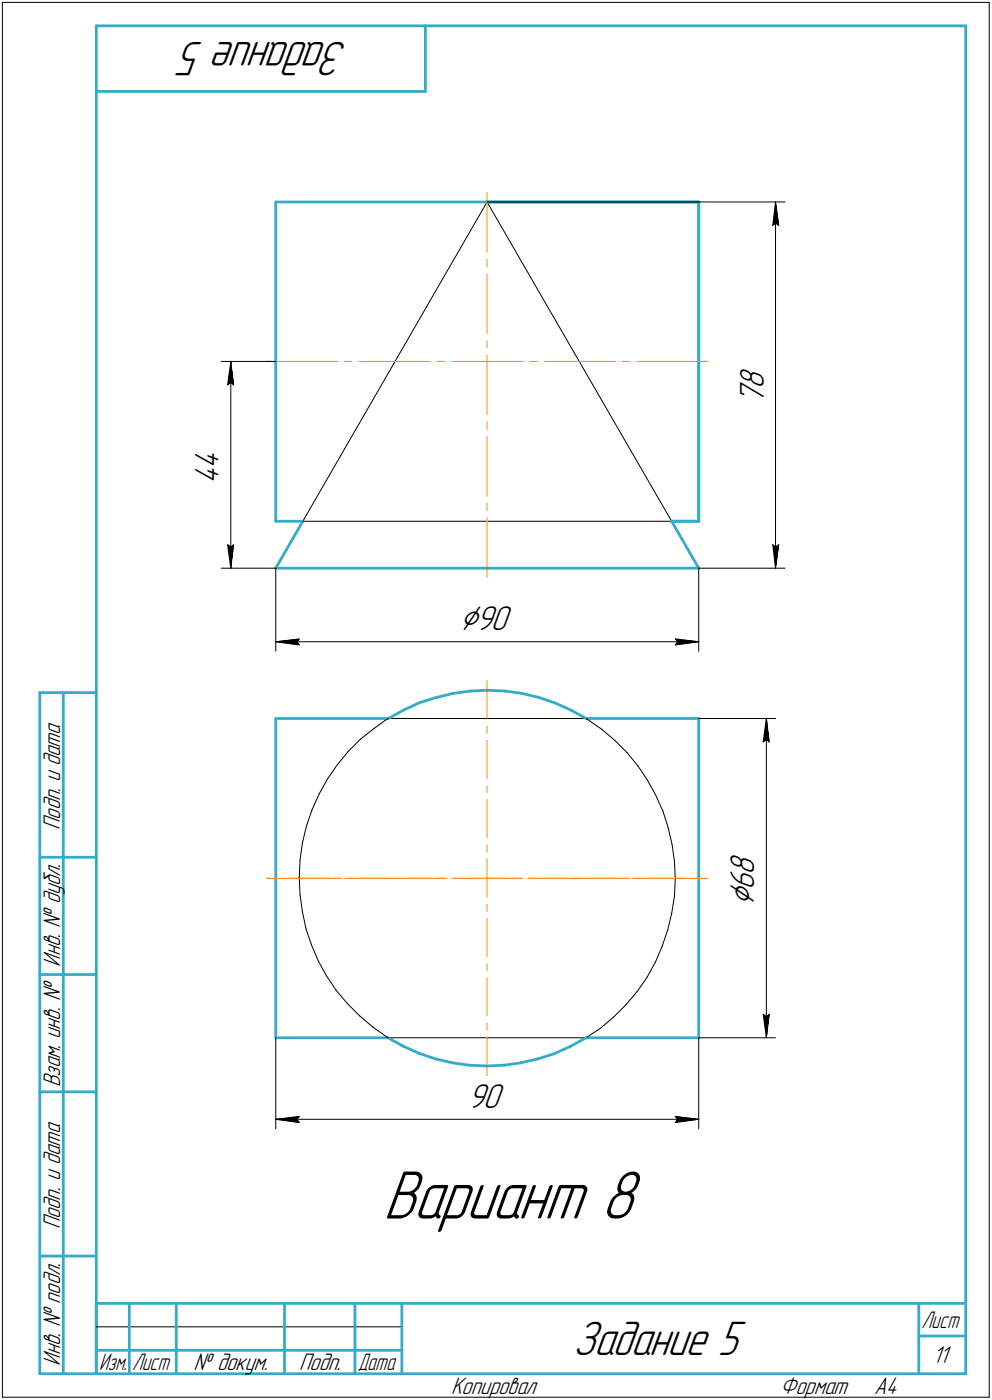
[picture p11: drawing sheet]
<svg xmlns="http://www.w3.org/2000/svg" width="211mm" height="298mm" viewBox="0 0 211 298" stroke-linecap="round" stroke-linejoin="round" font-family="sans-serif">
<defs><g id="words">
<text font-size="15.6" x="81.5" y="259.5">Вариант 8</text>
<g font-size="10.9">
<text x="74.1" y="9" transform="rotate(-180 74.1 9)">Задание 5</text>
<text x="121.9" y="288.5">Задание 5</text>
</g>
<g font-size="8.5">
<text x="97.8" y="134.1">Ç90</text>
<text x="160.5" y="192.9" transform="rotate(-90 160.5 192.9)">Ç</text>
</g>
<g font-size="7.8">
<text x="162.5" y="82.9" transform="rotate(-90 162.5 82.9)">8</text>
<text x="162.5" y="86.1" transform="rotate(-90 162.5 86.1)">7</text>
<text x="46.5" y="99.9" transform="rotate(-90 46.5 99.9)">4</text>
<text x="46.5" y="103.1" transform="rotate(-90 46.5 103.1)">4</text>
<text x="160.5" y="189.4" transform="rotate(-90 160.5 189.4)">6</text>
<text x="160.5" y="186.2" transform="rotate(-90 160.5 186.2)">8</text>
<text x="99.6" y="235.8">90</text>
</g>
<g font-size="5.4">
<text x="12.8" y="176.7" transform="rotate(-90 12.8 176.7)">Подп. и дата</text>
<text x="12.8" y="205.8" transform="rotate(-90 12.8 205.8)">Инв. № дубл.</text>
<text x="12.8" y="231.6" transform="rotate(-90 12.8 231.6)">Взам. инв. №</text>
<text x="12.8" y="261.7" transform="rotate(-90 12.8 261.7)">Подп. и дата</text>
<text x="12.8" y="290.8" transform="rotate(-90 12.8 290.8)">Инв. № подл.</text>
<text x="41.2" y="291.8">№ докум.</text>
<text x="63.6" y="291.8">Подп.</text>
<text x="198.4" y="290.3">11</text>
<text x="96" y="296.8">Копировал</text>
<text x="166" y="296.8">Формат</text>
<text x="186" y="296.8">A4</text>
</g>
<g font-size="5.3">
<text x="196.1" y="282.8">Лист</text>
<text x="21.1" y="291.8">Изм.</text>
<text x="28.1" y="291.8">Лист</text>
<text x="76.1" y="291.8">Дата</text>
</g>
</g></defs>
<g fill="#fff" stroke="#fff" stroke-width=".21">
<path d="M81.5 248.2h56.3zM81.5 248.3h56.3zM81.5 248.4h56.3zM81.5 248.5h56.3zM81.5 248.6h56.3zM81.5 248.7h56.3zM81.5 248.8h56.3zM81.5 248.8h56.3zM81.5 248.9h56.3zM81.5 249h56.3zM81.5 249.1h56.3zM81.5 249.2h56.3zM81.5 249.3h56.3zM81.5 249.3h56.3zM81.5 249.4h56.3zM81.5 249.5h56.3zM81.5 249.6h56.3zM81.5 249.7h56.3zM81.5 249.8h56.3zM81.5 249.9h56.3zM81.5 249.9h56.3zM81.5 250h56.3zM81.5 250.1h56.3zM81.5 250.2h56.3zM81.5 250.3h56.3zM81.5 250.4h56.3zM81.5 250.4h56.3zM81.5 250.5h56.3zM81.5 250.6h56.3zM81.5 250.7h56.3zM81.5 250.8h56.3zM81.5 250.9h56.3zM81.5 251h56.3zM81.5 251h56.3zM81.5 251.1h56.3zM81.5 251.2h56.3zM81.5 251.3h56.3zM81.5 251.4h56.3zM81.5 251.5h56.3zM81.5 251.5h56.3zM81.5 251.6h56.3zM81.5 251.7h56.3zM81.5 251.8h56.3zM81.5 251.9h56.3zM81.5 252h56.3zM81.5 252.1h56.3zM81.5 252.1h56.3zM81.5 252.2h56.3zM81.5 252.3h56.3zM81.5 252.4h56.3zM81.5 252.5h56.3zM81.5 252.6h56.3zM81.5 252.6h56.3zM81.5 252.7h56.3zM81.5 252.8h56.3zM81.5 252.9h56.3zM81.5 253h56.3zM81.5 253.1h56.3zM81.5 253.2h56.3zM81.5 253.2h56.3zM81.5 253.3h56.3zM81.5 253.4h56.3zM81.5 253.5h56.3zM81.5 253.6h56.3zM81.5 253.7h56.3zM81.5 253.7h56.3zM81.5 253.8h56.3zM81.5 253.9h56.3zM81.5 254h56.3zM81.5 254.1h56.3zM81.5 254.2h56.3zM81.5 254.3h56.3zM81.5 254.3h56.3zM81.5 254.4h56.3zM81.5 254.5h56.3zM81.5 254.6h56.3zM81.5 254.7h56.3zM81.5 254.8h56.3zM81.5 254.8h56.3zM81.5 254.9h56.3zM81.5 255h56.3zM81.5 255.1h56.3zM81.5 255.2h56.3zM81.5 255.3h56.3zM81.5 255.4h56.3zM81.5 255.4h56.3zM81.5 255.5h56.3zM81.5 255.6h56.3zM81.5 255.7h56.3zM81.5 255.8h56.3zM81.5 255.9h56.3zM81.5 255.9h56.3zM81.5 256h56.3zM81.5 256.1h56.3zM81.5 256.2h56.3zM81.5 256.3h56.3zM81.5 256.4h56.3zM81.5 256.5h56.3zM81.5 256.5h56.3zM81.5 256.6h56.3zM81.5 256.7h56.3zM81.5 256.8h56.3zM81.5 256.9h56.3zM81.5 257h56.3zM81.5 257h56.3zM81.5 257.1h56.3zM81.5 257.2h56.3zM81.5 257.3h56.3zM81.5 257.4h56.3zM81.5 257.5h56.3zM81.5 257.6h56.3zM81.5 257.6h56.3zM81.5 257.7h56.3zM81.5 257.8h56.3zM81.5 257.9h56.3zM81.5 258h56.3zM81.5 258.1h56.3zM81.5 258.1h56.3zM81.5 258.2h56.3zM81.5 258.3h56.3zM81.5 258.4h56.3zM81.5 258.5h56.3zM81.5 258.6h56.3zM81.5 258.7h56.3zM81.5 258.7h56.3zM81.5 258.8h56.3zM81.5 258.9h56.3zM81.5 259h56.3zM81.5 259.1h56.3zM81.5 259.2h56.3zM81.5 259.2h56.3zM81.5 259.3h56.3zM81.5 259.4h56.3zM81.5 259.5h56.3zM81.5 259.6h56.3zM81.5 259.7h56.3zM81.5 259.8h56.3zM81.5 259.8h56.3zM81.5 259.9h56.3zM81.5 260h56.3zM81.5 260.1h56.3zM81.5 260.2h56.3zM81.5 260.3h56.3zM81.5 260.3h56.3zM81.5 260.4h56.3zM81.5 260.5h56.3zM81.5 260.6h56.3zM81.5 260.7h56.3zM81.5 260.8h56.3zM81.5 260.9h56.3zM81.5 260.9h56.3zM81.5 261h56.3zM81.5 261.1h56.3zM81.5 261.2h56.3zM81.5 261.3h56.3zM81.5 261.4h56.3zM81.5 261.5h56.3zM81.5 261.5h56.3zM81.5 261.6h56.3zM81.5 261.7h56.3zM81.5 261.8h56.3zM81.5 261.9h56.3zM81.5 262h56.3zM81.5 262h56.3zM81.5 262.1h56.3zM81.5 262.2h56.3zM81.5 262.3h56.3zM81.5 262.4h56.3zM81.5 262.5h56.3z"/>
<path d="M99.6 230.2h8.2zM99.6 230.3h8.2zM99.6 230.4h8.2zM99.6 230.5h8.2zM99.6 230.5h8.2zM99.6 230.6h8.2zM99.6 230.7h8.2zM99.6 230.8h8.2zM99.6 230.9h8.2zM99.6 231h8.2zM99.6 231.1h8.2zM99.6 231.1h8.2zM99.6 231.2h8.2zM99.6 231.3h8.2zM99.6 231.4h8.2zM99.6 231.5h8.2zM99.6 231.6h8.2zM99.6 231.6h8.2zM99.6 231.7h8.2zM99.6 231.8h8.2zM99.6 231.9h8.2zM99.6 232h8.2zM99.6 232.1h8.2zM99.6 232.2h8.2zM99.6 232.2h8.2zM99.6 232.3h8.2zM99.6 232.4h8.2zM99.6 232.5h8.2zM99.6 232.6h8.2zM99.6 232.7h8.2zM99.6 232.7h8.2zM99.6 232.8h8.2zM99.6 232.9h8.2zM99.6 233h8.2zM99.6 233.1h8.2zM99.6 233.2h8.2zM99.6 233.3h8.2zM99.6 233.3h8.2zM99.6 233.4h8.2zM99.6 233.5h8.2zM99.6 233.6h8.2zM99.6 233.7h8.2zM99.6 233.8h8.2zM99.6 233.8h8.2zM99.6 233.9h8.2zM99.6 234h8.2zM99.6 234.1h8.2zM99.6 234.2h8.2zM99.6 234.3h8.2zM99.6 234.4h8.2zM99.6 234.4h8.2zM99.6 234.5h8.2zM99.6 234.6h8.2zM99.6 234.7h8.2zM99.6 234.8h8.2zM99.6 234.9h8.2zM99.6 234.9h8.2zM99.6 235h8.2zM99.6 235.1h8.2zM99.6 235.2h8.2zM99.6 235.3h8.2zM99.6 235.4h8.2zM99.6 235.5h8.2zM99.6 235.5h8.2zM99.6 235.6h8.2zM99.6 235.7h8.2zM99.6 235.8h8.2zM99.6 235.9h8.2zM99.6 236h8.2zM99.6 236.1h8.2zM99.6 236.1h8.2zM99.6 236.2h8.2zM99.6 236.3h8.2zM99.6 236.4h8.2zM99.6 236.5h8.2zM99.6 236.6h8.2zM99.6 236.6h8.2zM99.6 236.7h8.2zM99.6 236.8h8.2zM99.6 236.9h8.2zM99.6 237h8.2zM99.6 237.1h8.2zM99.6 237.2h8.2zM99.6 237.2h8.2z"/>
<path d="M63.6 237.2h.6zM63 237.3h1.2zM62.3 237.4h1.9zM61.7 237.5h2.5zM61.1 237.6h3.1zM60.5 237.7h3.7zM60.3 237.7h3.9zM60 237.8h4.2zM59.9 237.9h4.3zM59.6 238h4.6zM59.4 238.1h4.8zM59.2 238.2h5zM58.9 238.3h5.3zM58.7 238.3h5.5zM58.9 238.4h5.3zM59.1 238.5h5.1zM59.3 238.6h4.9zM59.5 238.7h4.7zM59.7 238.8h4.5zM59.9 238.8h4.3zM60.1 238.9h4.1zM60.3 239h3.9zM60.5 239.1h3.7zM61.1 239.2h3.1zM61.7 239.3h2.5zM62.3 239.4h1.9zM63 239.4h1.2zM63.6 239.5h.6z"/>
<path d="M143.2 237.2h.6zM143.2 237.3h1.2zM143.2 237.4h1.8zM143.2 237.5h2.5zM143.2 237.6h3.1zM143.2 237.7h3.7zM143.2 237.7h4zM143.2 237.8h4.2zM143.2 237.9h4.4zM143.2 238h4.6zM143.2 238.1h4.9zM143.2 238.2h5.1zM143.2 238.3h5.3zM143.2 238.3h5.5zM143.2 238.4h5.3zM143.2 238.5h5.1zM143.2 238.6h4.9zM143.2 238.7h4.7zM143.2 238.8h4.5zM143.2 238.8h4.3zM143.2 238.9h4.1zM143.2 239h4zM143.2 239.1h3.7zM143.2 239.2h3.1zM143.2 239.3h2.5zM143.2 239.4h1.8zM143.2 239.4h1.2zM143.2 239.5h.6z"/>
<path d="M154.8 181.3h7.3zM154.8 181.4h7.3zM154.8 181.4h7.3zM154.8 181.5h7.3zM154.8 181.6h7.3zM154.8 181.7h7.3zM154.8 181.8h7.3zM154.8 181.9h7.3zM154.8 181.9h7.3zM154.8 182h7.3zM154.8 182.1h7.3zM154.8 182.2h7.3zM154.8 182.3h7.3zM154.8 182.4h7.3zM154.8 182.5h7.3zM154.8 182.5h7.3zM154.8 182.6h7.3zM154.8 182.7h7.3zM154.8 182.8h7.3zM154.8 182.9h7.3zM154.8 183h7.3zM154.8 183h7.3zM154.8 183.1h7.3zM154.8 183.2h7.3zM154.8 183.3h7.3zM154.8 183.4h7.3zM154.8 183.5h7.3zM154.8 183.6h7.3zM154.8 183.6h7.3zM154.8 183.7h7.3zM154.8 183.8h7.3zM154.8 183.9h7.3zM154.8 184h7.3zM154.8 184.1h7.3zM154.8 184.1h7.3zM154.8 184.2h7.3zM154.8 184.3h7.3zM154.8 184.4h7.3zM154.8 184.5h7.3zM154.8 184.6h7.3zM154.8 184.7h7.3zM154.8 184.7h7.3zM154.8 184.8h7.3zM154.8 184.9h7.3zM154.8 185h7.3zM154.8 185.1h7.3zM154.8 185.2h7.3zM154.8 185.3h7.3zM154.8 185.3h7.3zM154.8 185.4h7.3zM154.8 185.5h7.3zM154.8 185.6h7.3zM154.8 185.7h7.3zM154.8 185.8h7.3zM154.8 185.8h7.3zM154.8 185.9h7.3zM154.8 186h7.3zM154.8 186.1h7.3zM154.8 186.2h7.3zM154.8 186.3h7.3zM154.8 186.4h7.3zM154.8 186.4h7.3zM154.8 186.5h7.3zM154.8 186.6h7.3zM154.8 186.7h7.3zM154.8 186.8h7.3zM154.8 186.9h7.3zM154.8 186.9h7.3zM154.8 187h7.3zM154.8 187.1h7.3zM154.8 187.2h7.3zM154.8 187.3h7.3zM154.8 187.4h7.3zM154.8 187.5h7.3zM154.8 187.5h7.3zM154.8 187.6h7.3zM154.8 187.7h7.3zM154.8 187.8h7.3zM154.8 187.9h7.3zM154.8 188h7.3zM154.8 188h7.3zM154.8 188.1h7.3zM154.8 188.2h7.3zM154.8 188.3h7.3zM154.8 188.4h7.3zM154.8 188.5h7.3zM154.8 188.6h7.3zM154.8 188.6h7.3zM154.8 188.7h7.3zM154.8 188.8h7.3zM154.8 188.9h7.3zM154.8 189h7.3zM154.8 189.1h7.3zM154.8 189.1h7.3zM154.8 189.2h7.3zM154.8 189.3h7.3zM154.8 189.4h7.3zM154.8 189.5h7.3zM154.8 189.6h7.3zM154.8 189.7h7.3zM154.8 189.7h7.3zM154.8 189.8h7.3zM154.8 189.9h7.3zM154.8 190h7.3zM154.8 190.1h7.3zM154.8 190.2h7.3zM154.8 190.2h7.3zM154.8 190.3h7.3zM154.8 190.4h7.3zM154.8 190.5h7.3zM154.8 190.6h7.3zM154.8 190.7h7.3zM154.8 190.8h7.3zM154.8 190.8h7.3zM154.8 190.9h7.3zM154.8 191h7.3zM154.8 191.1h7.3zM154.8 191.2h7.3zM154.8 191.3h7.3zM154.8 191.3h7.3zM154.8 191.4h7.3zM154.8 191.5h7.3zM154.8 191.6h7.3zM154.8 191.7h7.3zM154.8 191.8h7.3zM154.8 191.9h7.3zM154.8 191.9h7.3zM154.8 192h7.3zM154.8 192.1h7.3zM154.8 192.2h7.3zM154.8 192.3h7.3zM154.8 192.4h7.3zM154.8 192.4h7.3zM154.8 192.5h7.3zM154.8 192.6h7.3zM154.8 192.7h7.3zM154.8 192.8h7.3z"/>
<path d="M161.8 215.5h2.5zM161.9 215.6h2.4zM161.9 215.6h2.4zM161.9 215.7h2.4zM161.9 215.8h2.4zM161.9 215.9h2.4zM161.9 216h2.4zM161.9 216.1h2.4zM162 216.2h2.2zM162 216.2h2.2zM162 216.3h2.2zM162 216.4h2.2zM162 216.5h2.2zM162 216.6h2.2zM162 216.7h2.2zM162.1 216.7h2zM162.1 216.8h2zM162.1 216.9h2zM162.1 217h2zM162.1 217.1h2zM162.1 217.2h2zM162.1 217.3h2zM162.1 217.3h1.9zM162.1 217.4h1.9zM162.1 217.5h1.9zM162.1 217.6h1.9zM162.1 217.7h1.9zM162.1 217.8h1.9zM162.1 217.8h1.9zM162.1 217.9h1.9zM162.2 218h1.7zM162.2 218.1h1.7zM162.2 218.2h1.7zM162.2 218.3h1.7zM162.2 218.4h1.7zM162.2 218.4h1.7zM162.2 218.5h1.7zM162.3 218.6h1.5zM162.3 218.7h1.5zM162.3 218.8h1.5zM162.3 218.9h1.5zM162.3 218.9h1.5zM162.3 219h1.5zM162.3 219.1h1.5zM162.3 219.2h1.4zM162.4 219.3h1.3zM162.4 219.4h1.3zM162.5 219.5h1.2zM162.5 219.5h1.2zM162.6 219.6h1.1zM162.6 219.7h1zM162.6 219.8h1zM162.6 219.9h.9zM162.6 220h.9zM162.7 220h.8zM162.7 220.1h.7zM162.8 220.2h.6zM162.8 220.3h.6zM162.8 220.4h.5zM162.9 220.5h.4zM162.9 220.6h.3zM163 220.6h.2zM163 220.7h.2z"/>
<path d="M163 153.2h.2zM163 153.3h.2zM162.9 153.4h.3zM162.9 153.5h.4zM162.8 153.6h.5zM162.8 153.7h.6zM162.8 153.8h.6zM162.7 153.8h.7zM162.7 153.9h.8zM162.6 154h.9zM162.6 154.1h.9zM162.6 154.2h1zM162.6 154.3h1zM162.6 154.3h1.1zM162.5 154.4h1.2zM162.5 154.5h1.2zM162.4 154.6h1.3zM162.4 154.7h1.3zM162.3 154.8h1.4zM162.3 154.9h1.5zM162.3 154.9h1.5zM162.3 155h1.5zM162.3 155.1h1.5zM162.3 155.2h1.5zM162.3 155.3h1.5zM162.3 155.4h1.5zM162.2 155.4h1.7zM162.2 155.5h1.7zM162.2 155.6h1.7zM162.2 155.7h1.7zM162.2 155.8h1.7zM162.2 155.9h1.7zM162.2 156h1.7zM162.1 156h1.9zM162.1 156.1h1.9zM162.1 156.2h1.9zM162.1 156.3h1.9zM162.1 156.4h1.9zM162.1 156.5h1.9zM162.1 156.5h1.9zM162.1 156.6h1.9zM162.1 156.7h2zM162.1 156.8h2zM162.1 156.9h2zM162.1 157h2zM162.1 157.1h2zM162.1 157.1h2zM162.1 157.2h2zM162 157.3h2.2zM162 157.4h2.2zM162 157.5h2.2zM162 157.6h2.2zM162 157.6h2.2zM162 157.7h2.2zM162 157.8h2.2zM161.9 157.9h2.4zM161.9 158h2.4zM161.9 158.1h2.4zM161.9 158.2h2.4zM161.9 158.2h2.4zM161.9 158.3h2.4zM161.9 158.4h2.4z"/>
<path d="M97.8 128.4h11.6zM97.8 128.5h11.6zM97.8 128.6h11.6zM97.8 128.7h11.6zM97.8 128.8h11.6zM97.8 128.9h11.6zM97.8 128.9h11.6zM97.8 129h11.6zM97.8 129.1h11.6zM97.8 129.2h11.6zM97.8 129.3h11.6zM97.8 129.4h11.6zM97.8 129.5h11.6zM97.8 129.5h11.6zM97.8 129.6h11.6zM97.8 129.7h11.6zM97.8 129.8h11.6zM97.8 129.9h11.6zM97.8 130h11.6zM97.8 130h11.6zM97.8 130.1h11.6zM97.8 130.2h11.6zM97.8 130.3h11.6zM97.8 130.4h11.6zM97.8 130.5h11.6zM97.8 130.6h11.6zM97.8 130.6h11.6zM97.8 130.7h11.6zM97.8 130.8h11.6zM97.8 130.9h11.6zM97.8 131h11.6zM97.8 131.1h11.6zM97.8 131.1h11.6zM97.8 131.2h11.6zM97.8 131.3h11.6zM97.8 131.4h11.6zM97.8 131.5h11.6zM97.8 131.6h11.6zM97.8 131.7h11.6zM97.8 131.7h11.6zM97.8 131.8h11.6zM97.8 131.9h11.6zM97.8 132h11.6zM97.8 132.1h11.6zM97.8 132.2h11.6zM97.8 132.2h11.6zM97.8 132.3h11.6zM97.8 132.4h11.6zM97.8 132.5h11.6zM97.8 132.6h11.6zM97.8 132.7h11.6zM97.8 132.8h11.6zM97.8 132.8h11.6zM97.8 132.9h11.6zM97.8 133h11.6zM97.8 133.1h11.6zM97.8 133.2h11.6zM97.8 133.3h11.6zM97.8 133.3h11.6zM97.8 133.4h11.6zM97.8 133.5h11.6zM97.8 133.6h11.6zM97.8 133.7h11.6zM97.8 133.8h11.6zM97.8 133.9h11.6zM97.8 133.9h11.6zM97.8 134h11.6zM97.8 134.1h11.6zM97.8 134.2h11.6zM97.8 134.3h11.6zM97.8 134.4h11.6zM97.8 134.5h11.6zM97.8 134.5h11.6zM97.8 134.6h11.6zM97.8 134.7h11.6zM97.8 134.8h11.6zM97.8 134.9h11.6zM97.8 135h11.6zM97.8 135h11.6zM97.8 135.1h11.6zM97.8 135.2h11.6zM97.8 135.3h11.6zM97.8 135.4h11.6zM97.8 135.5h11.6zM97.8 135.6h11.6z"/>
<path d="M63.6 135.6h.6zM63 135.6h1.2zM62.3 135.7h1.9zM61.7 135.8h2.5zM61.1 135.9h3.1zM60.5 136h3.7zM60.3 136.1h3.9zM60 136.1h4.2zM59.9 136.2h4.3zM59.6 136.3h4.6zM59.4 136.4h4.8zM59.2 136.5h5zM58.9 136.6h5.3zM58.7 136.7h5.5zM58.9 136.7h5.3zM59.1 136.8h5.1zM59.3 136.9h4.9zM59.5 137h4.7zM59.7 137.1h4.5zM59.9 137.2h4.3zM60.1 137.2h4.1zM60.3 137.3h3.9zM60.5 137.4h3.7zM61.1 137.5h3.1zM61.7 137.6h2.5zM62.3 137.7h1.9zM63 137.8h1.2zM63.6 137.8h.6z"/>
<path d="M143.2 135.6h.6zM143.2 135.6h1.2zM143.2 135.7h1.8zM143.2 135.8h2.5zM143.2 135.9h3.1zM143.2 136h3.7zM143.2 136.1h4zM143.2 136.1h4.2zM143.2 136.2h4.4zM143.2 136.3h4.6zM143.2 136.4h4.9zM143.2 136.5h5.1zM143.2 136.6h5.3zM143.2 136.7h5.5zM143.2 136.7h5.3zM143.2 136.8h5.1zM143.2 136.9h4.9zM143.2 137h4.7zM143.2 137.1h4.5zM143.2 137.2h4.3zM143.2 137.2h4.1zM143.2 137.3h4zM143.2 137.4h3.7zM143.2 137.5h3.1zM143.2 137.6h2.5zM143.2 137.7h1.8zM143.2 137.8h1.2zM143.2 137.8h.6z"/>
<path d="M40.9 94.9h7.2zM40.9 95h7.2zM40.9 95.1h7.2zM40.9 95.2h7.2zM40.9 95.2h7.2zM40.9 95.3h7.2zM40.9 95.4h7.2zM40.9 95.5h7.2zM40.9 95.6h7.2zM40.9 95.7h7.2zM40.9 95.8h7.2zM40.9 95.8h7.2zM40.9 95.9h7.2zM40.9 96h7.2zM40.9 96.1h7.2zM40.9 96.2h7.2zM40.9 96.3h7.2zM40.9 96.4h7.2zM40.9 96.4h7.2zM40.9 96.5h7.2zM40.9 96.6h7.2zM40.9 96.7h7.2zM40.9 96.8h7.2zM40.9 96.9h7.2zM40.9 96.9h7.2zM40.9 97h7.2zM40.9 97.1h7.2zM40.9 97.2h7.2zM40.9 97.3h7.2zM40.9 97.4h7.2zM40.9 97.5h7.2zM40.9 97.5h7.2zM40.9 97.6h7.2zM40.9 97.7h7.2zM40.9 97.8h7.2zM40.9 97.9h7.2zM40.9 98h7.2zM40.9 98h7.2zM40.9 98.1h7.2zM40.9 98.2h7.2zM40.9 98.3h7.2zM40.9 98.4h7.2zM40.9 98.5h7.2zM40.9 98.6h7.2zM40.9 98.6h7.2zM40.9 98.7h7.2zM40.9 98.8h7.2zM40.9 98.9h7.2zM40.9 99h7.2zM40.9 99.1h7.2zM40.9 99.1h7.2zM40.9 99.2h7.2zM40.9 99.3h7.2zM40.9 99.4h7.2zM40.9 99.5h7.2zM40.9 99.6h7.2zM40.9 99.7h7.2zM40.9 99.7h7.2zM40.9 99.8h7.2zM40.9 99.9h7.2zM40.9 100h7.2zM40.9 100.1h7.2zM40.9 100.2h7.2zM40.9 100.2h7.2zM40.9 100.3h7.2zM40.9 100.4h7.2zM40.9 100.5h7.2zM40.9 100.6h7.2zM40.9 100.7h7.2zM40.9 100.8h7.2zM40.9 100.8h7.2zM40.9 100.9h7.2zM40.9 101h7.2zM40.9 101.1h7.2zM40.9 101.2h7.2zM40.9 101.3h7.2zM40.9 101.3h7.2zM40.9 101.4h7.2zM40.9 101.5h7.2zM40.9 101.6h7.2zM40.9 101.7h7.2zM40.9 101.8h7.2zM40.9 101.9h7.2zM40.9 101.9h7.2zM40.9 102h7.2zM40.9 102.1h7.2zM40.9 102.2h7.2zM40.9 102.3h7.2zM40.9 102.4h7.2zM40.9 102.4h7.2zM40.9 102.5h7.2zM40.9 102.6h7.2zM40.9 102.7h7.2zM40.9 102.8h7.2zM40.9 102.9h7.2zM40.9 103h7.2z"/>
<path d="M49 77.2h.3zM49 77.3h.3zM48.9 77.4h.4zM48.9 77.5h.5zM48.9 77.6h.5zM48.9 77.6h.5zM48.9 77.7h.5zM48.8 77.8h.6zM48.8 77.9h.7zM48.7 78h.8zM48.7 78.1h.8zM48.6 78.1h1zM48.6 78.2h1zM48.6 78.3h1.1zM48.5 78.4h1.2zM48.5 78.5h1.2zM48.4 78.6h1.4zM48.4 78.7h1.4zM48.3 78.7h1.5zM48.3 78.8h1.6zM48.3 78.9h1.6zM48.3 79h1.6zM48.3 79.1h1.6zM48.3 79.2h1.6zM48.3 79.2h1.6zM48.3 79.3h1.6zM48.3 79.4h1.7zM48.3 79.5h1.7zM48.3 79.6h1.7zM48.3 79.7h1.7zM48.3 79.8h1.7zM48.3 79.8h1.7zM48.3 79.9h1.7zM48.2 80h1.8zM48.2 80.1h1.8zM48.2 80.2h1.8zM48.2 80.3h1.8zM48.2 80.3h1.8zM48.2 80.4h1.8zM48.2 80.5h1.8zM48.1 80.6h1.9zM48.1 80.7h2zM48.1 80.8h2zM48.1 80.9h2zM48.1 80.9h2zM48.1 81h2zM48.1 81.1h2zM48.1 81.2h2zM48 81.3h2.2zM48 81.4h2.2zM48 81.4h2.2zM48 81.5h2.2zM48 81.6h2.2zM48 81.7h2.2zM48 81.8h2.2zM47.9 81.9h2.4zM47.9 82h2.4zM47.9 82h2.4zM47.9 82.1h2.4zM47.9 82.2h2.4zM47.9 82.3h2.4zM47.9 82.4h2.4z"/>
<path d="M47.8 115.5h2.5zM47.9 115.6h2.4zM47.9 115.7h2.4zM47.9 115.7h2.4zM47.9 115.8h2.4zM47.9 115.9h2.4zM47.9 116h2.4zM47.9 116.1h2.4zM48 116.2h2.2zM48 116.2h2.2zM48 116.3h2.2zM48 116.4h2.2zM48 116.5h2.2zM48 116.6h2.2zM48 116.7h2.2zM48.1 116.8h2zM48.1 116.8h2zM48.1 116.9h2zM48.1 117h2zM48.1 117.1h2zM48.1 117.2h2zM48.1 117.3h2zM48.1 117.3h1.9zM48.2 117.4h1.8zM48.2 117.5h1.8zM48.2 117.6h1.8zM48.2 117.7h1.8zM48.2 117.8h1.8zM48.2 117.9h1.8zM48.2 117.9h1.8zM48.3 118h1.7zM48.3 118.1h1.7zM48.3 118.2h1.7zM48.3 118.3h1.7zM48.3 118.4h1.7zM48.3 118.4h1.7zM48.3 118.5h1.7zM48.3 118.6h1.6zM48.3 118.7h1.6zM48.3 118.8h1.6zM48.3 118.9h1.6zM48.3 119h1.6zM48.3 119h1.6zM48.3 119.1h1.6zM48.3 119.2h1.5zM48.4 119.3h1.4zM48.4 119.4h1.4zM48.5 119.5h1.2zM48.5 119.5h1.2zM48.6 119.6h1.1zM48.6 119.7h1zM48.6 119.8h1zM48.7 119.9h.8zM48.7 120h.8zM48.8 120.1h.7zM48.8 120.1h.6zM48.9 120.2h.5zM48.9 120.3h.5zM48.9 120.4h.5zM48.9 120.5h.5zM48.9 120.6h.4zM49 120.6h.3zM49 120.7h.3z"/>
<path d="M156.9 77.9h7.2zM156.9 78h7.2zM156.9 78.1h7.2zM156.9 78.1h7.2zM156.9 78.2h7.2zM156.9 78.3h7.2zM156.9 78.4h7.2zM156.9 78.5h7.2zM156.9 78.6h7.2zM156.9 78.7h7.2zM156.9 78.7h7.2zM156.9 78.8h7.2zM156.9 78.9h7.2zM156.9 79h7.2zM156.9 79.1h7.2zM156.9 79.2h7.2zM156.9 79.2h7.2zM156.9 79.3h7.2zM156.9 79.4h7.2zM156.9 79.5h7.2zM156.9 79.6h7.2zM156.9 79.7h7.2zM156.9 79.8h7.2zM156.9 79.8h7.2zM156.9 79.9h7.2zM156.9 80h7.2zM156.9 80.1h7.2zM156.9 80.2h7.2zM156.9 80.3h7.2zM156.9 80.3h7.2zM156.9 80.4h7.2zM156.9 80.5h7.2zM156.9 80.6h7.2zM156.9 80.7h7.2zM156.9 80.8h7.2zM156.9 80.9h7.2zM156.9 80.9h7.2zM156.9 81h7.2zM156.9 81.1h7.2zM156.9 81.2h7.2zM156.9 81.3h7.2zM156.9 81.4h7.2zM156.9 81.4h7.2zM156.9 81.5h7.2zM156.9 81.6h7.2zM156.9 81.7h7.2zM156.9 81.8h7.2zM156.9 81.9h7.2zM156.9 82h7.2zM156.9 82h7.2zM156.9 82.1h7.2zM156.9 82.2h7.2zM156.9 82.3h7.2zM156.9 82.4h7.2zM156.9 82.5h7.2zM156.9 82.5h7.2zM156.9 82.6h7.2zM156.9 82.7h7.2zM156.9 82.8h7.2zM156.9 82.9h7.2zM156.9 83h7.2zM156.9 83.1h7.2zM156.9 83.1h7.2zM156.9 83.2h7.2zM156.9 83.3h7.2zM156.9 83.4h7.2zM156.9 83.5h7.2zM156.9 83.6h7.2zM156.9 83.7h7.2zM156.9 83.7h7.2zM156.9 83.8h7.2zM156.9 83.9h7.2zM156.9 84h7.2zM156.9 84.1h7.2zM156.9 84.2h7.2zM156.9 84.2h7.2zM156.9 84.3h7.2zM156.9 84.4h7.2zM156.9 84.5h7.2zM156.9 84.6h7.2zM156.9 84.7h7.2zM156.9 84.8h7.2zM156.9 84.8h7.2zM156.9 84.9h7.2zM156.9 85h7.2zM156.9 85.1h7.2zM156.9 85.2h7.2zM156.9 85.3h7.2zM156.9 85.3h7.2zM156.9 85.4h7.2zM156.9 85.5h7.2zM156.9 85.6h7.2zM156.9 85.7h7.2zM156.9 85.8h7.2zM156.9 85.9h7.2zM156.9 85.9h7.2z"/>
<path d="M163.8 115.5h2.5zM163.9 115.6h2.4zM163.9 115.7h2.4zM163.9 115.7h2.4zM163.9 115.8h2.4zM163.9 115.9h2.4zM163.9 116h2.4zM163.9 116.1h2.4zM164 116.2h2.2zM164 116.2h2.2zM164 116.3h2.2zM164 116.4h2.2zM164 116.5h2.2zM164 116.6h2.2zM164 116.7h2.2zM164.1 116.8h2zM164.1 116.8h2zM164.1 116.9h2zM164.1 117h2zM164.1 117.1h2zM164.1 117.2h2zM164.1 117.3h2zM164.1 117.3h1.9zM164.2 117.4h1.8zM164.2 117.5h1.8zM164.2 117.6h1.8zM164.2 117.7h1.8zM164.2 117.8h1.8zM164.2 117.9h1.8zM164.2 117.9h1.8zM164.3 118h1.6zM164.3 118.1h1.6zM164.3 118.2h1.6zM164.3 118.3h1.6zM164.3 118.4h1.6zM164.3 118.4h1.6zM164.3 118.5h1.6zM164.3 118.6h1.6zM164.3 118.7h1.6zM164.3 118.8h1.6zM164.3 118.9h1.6zM164.3 119h1.6zM164.3 119h1.6zM164.3 119.1h1.6zM164.3 119.2h1.5zM164.4 119.3h1.4zM164.4 119.4h1.4zM164.5 119.5h1.2zM164.5 119.5h1.2zM164.5 119.6h1.1zM164.6 119.7h1zM164.6 119.8h.9zM164.7 119.9h.8zM164.7 120h.8zM164.7 120.1h.7zM164.8 120.1h.6zM164.8 120.2h.6zM164.8 120.3h.6zM164.8 120.4h.5zM164.8 120.5h.5zM164.9 120.6h.4zM164.9 120.6h.3zM164.9 120.7h.3z"/>
<path d="M164.9 43.3h.3zM164.9 43.3h.3zM164.9 43.4h.4zM164.8 43.5h.5zM164.8 43.6h.5zM164.8 43.7h.6zM164.8 43.8h.6zM164.8 43.9h.6zM164.7 43.9h.7zM164.7 44h.8zM164.7 44.1h.8zM164.6 44.2h.9zM164.6 44.3h1zM164.5 44.4h1.1zM164.5 44.4h1.2zM164.5 44.5h1.2zM164.4 44.6h1.4zM164.4 44.7h1.4zM164.3 44.8h1.5zM164.3 44.9h1.6zM164.3 45h1.6zM164.3 45h1.6zM164.3 45.1h1.6zM164.3 45.2h1.6zM164.3 45.3h1.6zM164.3 45.4h1.6zM164.3 45.5h1.6zM164.3 45.6h1.6zM164.3 45.6h1.6zM164.3 45.7h1.6zM164.3 45.8h1.6zM164.3 45.9h1.6zM164.3 46h1.6zM164.2 46.1h1.8zM164.2 46.1h1.8zM164.2 46.2h1.8zM164.2 46.3h1.8zM164.2 46.4h1.8zM164.2 46.5h1.8zM164.2 46.6h1.8zM164.1 46.7h1.9zM164.1 46.7h2zM164.1 46.8h2zM164.1 46.9h2zM164.1 47h2zM164.1 47.1h2zM164.1 47.2h2zM164.1 47.2h2zM164 47.3h2.2zM164 47.4h2.2zM164 47.5h2.2zM164 47.6h2.2zM164 47.7h2.2zM164 47.8h2.2zM164 47.8h2.2zM163.9 47.9h2.4zM163.9 48h2.4zM163.9 48.1h2.4zM163.9 48.2h2.4zM163.9 48.3h2.4zM163.9 48.3h2.4zM163.9 48.4h2.4z"/>
</g>
<g fill="none" stroke="#33acca" stroke-width=".59">
<path d="M20.5 5.5v287zM20.5 5.5h185zM20.5 19.5h70zM90.5 5.5v14zM205.5 5.5v287zM58.7 43v68zM58.7 43h44.9zM103.6 43h45.1zM148.7 43v68zM58.7 111h5.7zM64.4 111l-5.7 10zM142.9 111l5.8 10z"/>
<path d="M142.9 111h5.8zM58.7 121h90zM8.5 147.5v145zM8.5 147.5h12zM13.5 147.5v145zM58.7 153h23.8zM58.7 153v68zM82.5 153l.3-.1zM82.8 152.9l3.2-1.8zM86 151.1l3.3-1.5zM89.3 149.6l3.6-1.1zM92.9 148.5l3.5-.8z"/>
<path d="M96.4 147.7l3.7-.5zM100.1 147.2l3.7-.2zM103.8 147l3.6 .2zM107.4 147.2l3.7 .5zM111.1 147.7l3.5 .8zM114.6 148.5l3.5 1.2zM118.1 149.7l3.4 1.5zM121.5 151.2l3.2 1.8zM124.7 153h24zM148.7 153v68zM8.5 182.5h12zM8.5 207.5h12z"/>
<path d="M8.5 232.5h12zM58.7 221h23.8zM82.5 221l3.3 1.8zM85.8 222.8l3.4 1.5zM89.2 224.3l3.4 1.2zM92.6 225.5l3.7 .8zM96.3 226.3l3.6 .5zM99.9 226.8l3.6 .2zM103.5 227l3.7-.2zM107.2 226.8l3.6-.5zM110.8 226.3l3.7-.8zM114.5 225.5l3.4-1.1z"/>
<path d="M117.9 224.4l3.4-1.6zM121.3 222.8l3.2-1.7zM124.5 221.1l.2-.1zM124.7 221h24zM8.5 267.5h12zM20.5 277.5h185zM20.5 277.5v15zM27.5 277.5v15zM37.5 277.5v15zM60.5 277.5v15zM75.5 277.5v15zM85.5 277.5v15z"/>
<path d="M195.5 277.5v15zM8.5 292.5h12zM20.5 292.5h185zM20.5 287.5h7zM27.5 287.5h10zM37.5 287.5h23zM60.5 287.5h15zM75.5 287.5h10zM195.5 284.5h10z"/>
</g>
<g fill="none" stroke="#000" stroke-width=".21">
<path d="M.5 .5v297zM.5 .5h210zM210.5 .5v297zM103.6 43l39.3 68zM103.6 43l-39.2 68zM103.6 43h63.4zM164.4 48l.6-.5zM165 43l.7 5zM165 47.5l.7 .5zM165 43l-.6 5zM165 43v78zM47.1 77h11.6z"/>
<path d="M49.1 77l.6 5zM49.1 77l-.7 5zM49.1 77v44zM48.4 82l.7-.6zM49.1 81.4l.6 .6zM48.4 116l.7 5zM48.4 116l.7 .5zM49.1 116.5l.6-.5zM49.7 116l-.6 5zM64.4 111h78.5zM164.4 116l.6 5zM164.4 116l.6 .5z"/>
<path d="M165 116.5l.7-.5zM165.7 116l-.7 5zM47.1 121h11.6zM58.7 121v17.7zM58.7 136.7l5-.6zM58.7 136.7l5 .6zM58.7 136.7h90zM63.2 136.7l.5 .6zM63.7 136.1l-.5 .6zM143.7 137.3l5-.6zM143.7 136.1l.5 .6zM143.7 136.1l5 .6z"/>
<path d="M144.2 136.7l-.5 .6zM148.7 121v17.7zM148.7 121h18.3zM76.7 157.4l2.9-2.3zM76.7 157.4l-2.6 2.6zM79.6 155.1l2.9-2.1zM82.5 153h42.2zM124.7 153l.3 .2zM125 153.2l3 2.1zM128 155.3l2.8 2.3zM130.8 157.6l2.6 2.7zM148.7 153h16.3z"/>
<path d="M162.4 158l.7-.5zM163.1 153l.6 5zM163.1 157.5l.6 .5zM163.1 153l-.7 5zM163.1 153v68zM64.3 179.5l-.5 3.6zM65.2 175.9l-.9 3.6zM66.4 172.5l-1.2 3.4zM67.9 169.1l-1.5 3.4zM69.7 165.9l-1.8 3.2zM71.8 162.8l-2.1 3.1zM74.1 160l-2.3 2.8z"/>
<path d="M133.4 160.3l2.3 2.8zM135.7 163.1l2.1 3zM137.8 166.1l1.7 3.2zM139.5 169.3l1.6 3.4zM141.1 172.7l1.1 3.5zM142.2 176.2l.8 3.6zM143 179.8l.5 3.7zM63.7 186.9l.1 3.6zM63.8 183.1l-.1 3.8zM63.8 190.5l.5 3.6zM64.3 194.1l.8 3.7zM65.1 197.8l1.2 3.5z"/>
<path d="M142.1 198l-1.2 3.5zM142.9 194.5l-.8 3.5zM143.5 190.8l-.6 3.7zM143.5 183.5l.2 3.6zM143.7 187.1l-.2 3.7zM66.3 201.3l1.4 3.3zM67.7 204.6l1.8 3.3zM69.5 207.9l2 3zM71.5 210.9l2.4 2.8zM73.9 213.7l2.6 2.6zM76.5 216.3l2.8 2.4zM79.3 218.7l3 2.1z"/>
<path d="M127.8 218.9l2.8-2.3zM130.6 216.6l2.6-2.6zM135.6 211.2l-2.4 2.8zM137.7 208.1l-2.1 3.1zM139.4 204.9l-1.7 3.2zM140.9 201.5l-1.5 3.4zM162.4 216l.7 5zM162.4 216l.7 .5zM163.1 216.5l.6-.5zM163.7 216l-.6 5zM58.7 221v19.4zM58.7 238.3l5-.6z"/>
<path d="M58.7 238.3l5 .7zM58.7 238.3h90zM63.2 238.3l.5 .7zM63.7 237.7l-.5 .6zM82.3 220.8l.2 .2zM82.5 221h42.2zM124.7 221l3.1-2.1zM143.7 239l5-.7zM143.7 237.7l.5 .6zM143.7 237.7l5 .6zM144.2 238.3l-.5 .7zM148.7 221v19.4z"/>
<path d="M148.7 221h16.3zM.5 297.5h210zM20.5 282.5h65z"/>
</g>
<g fill="none" stroke="#ff8000" stroke-width=".21">
<path d="M103.6 58.3v12.7zM103.6 55.2v1.6zM103.6 41v12.7zM56.6 77h15.2zM73.3 77h1.5zM76.4 77h15.1zM93 77h1.6zM96.1 77h15.2zM103.6 75.6v12.7zM103.6 72.6v1.5zM112.7 77h1.6zM115.8 77h15.2z"/>
<path d="M132.4 77h1.6zM135.6 77h15zM103.6 93v12.7zM103.6 89.8v1.6zM103.6 110.2v12.7zM103.6 107.2v1.5zM103.6 144.9v8.3zM103.6 154.6v1.5zM103.6 157.6v8.2zM103.6 167.3v1.4zM103.6 170.3v8.1zM103.6 179.9v1.5z"/>
<path d="M56.6 187h15.2zM61.6 187h8.2zM71.3 187h1.5zM73.3 187h1.5zM74.3 187h8.2zM76.4 187h15.1zM83.9 187h1.5zM87 187h8.1zM93 187h1.6zM96.1 187h15.2zM96.6 187h1.4zM99.6 187h4z"/>
<path d="M103.6 195.6v8.1zM103.6 192.5v1.6zM103.6 187v4.1zM103.6 182.9v4.1zM103.6 187h4.1zM109.2 187h1.5zM112.3 187h8.1zM112.7 187h1.6zM115.8 187h15.2zM121.8 187h1.6zM124.9 187h8.1zM132.4 187h1.6z"/>
<path d="M134.5 187h1.5zM135.6 187h15zM137.5 187h8.1zM103.6 217.8v1.6zM103.6 208.2v8.1zM103.6 205.2v1.5zM103.6 220.8v8.2z"/>
</g>
<g fill="#000" stroke="#000" stroke-width=".21">
<path d="M164.8 44.4h.2zM164.8 44.5h.2zM164.8 44.6h.2zM164.8 44.7h.2zM164.8 44.8h.2zM164.8 44.9h.2zM164.8 45h.2zM164.8 45h.2zM164.8 45.1h.2zM164.8 45.2h.2zM164.8 45.3h.2zM164.8 45.4h.2zM164.8 45.5h.2zM164.8 45.6h.2zM164.8 45.6h.2zM164.8 45.7h.2zM164.8 45.8h.2zM164.7 45.9h.3zM164.7 46h.3zM164.7 46.1h.3zM164.7 46.1h.3zM164.7 46.2h.3zM164.7 46.3h.3zM164.7 46.4h.3zM164.7 46.5h.3zM164.7 46.6h.3zM164.6 46.7h.4zM164.6 46.7h.4zM164.6 46.8h.4zM164.6 46.9h.4zM164.6 47h.4zM164.6 47.1h.4zM164.6 47.2h.4zM164.6 47.2h.4zM164.5 47.3h.5zM164.5 47.4h.5zM164.5 47.5h.5zM164.5 47.6h.4zM164.5 47.7h.3zM164.5 47.8h.3zM164.5 47.8h.2z"/>
<path d="M165 43.7h.2zM165 43.8h.2zM165 43.9h.2zM165 43.9h.2zM165 44h.2zM165 44.1h.2zM165 44.2h.2zM165 44.3h.3zM165 44.4h.3zM165 44.4h.3zM165 44.5h.3zM165 44.6h.3zM165 44.7h.3zM165 44.8h.3zM165 44.9h.3zM165 45h.4zM165 45h.4zM165 45.1h.4zM165 45.2h.4zM165 45.3h.4zM165 45.4h.4zM165 45.5h.4zM165 45.6h.4zM165 45.6h.4zM165 45.7h.4zM165 45.8h.4zM165 45.9h.4zM165 46h.4zM165 46.1h.4zM165 46.1h.5zM165 46.2h.5zM165 46.3h.5zM165 46.4h.5zM165 46.5h.5zM165 46.6h.5zM165 46.7h.5zM165 46.7h.5zM165 46.8h.6zM165 46.9h.6zM165 47h.6zM165 47.1h.6zM165 47.2h.6zM165 47.2h.6zM165 47.3h.6zM165 47.4h.7zM165 47.5h.7zM165.2 47.6h.5zM165.3 47.7h.4zM165.4 47.8h.3zM165.5 47.8h.2z"/>
<path d="M48.9 78.2h.2zM48.9 78.3h.2zM48.9 78.4h.2zM48.9 78.5h.2zM48.9 78.6h.2zM48.9 78.7h.2zM48.9 78.7h.2zM48.9 78.8h.2zM48.9 78.9h.2zM48.9 79h.2zM48.9 79.1h.2zM48.9 79.2h.2zM48.9 79.2h.2zM48.9 79.3h.2zM48.9 79.4h.2zM48.8 79.5h.3zM48.8 79.6h.3zM48.8 79.7h.3zM48.8 79.8h.3zM48.8 79.8h.3zM48.8 79.9h.3zM48.8 80h.3zM48.7 80.1h.4zM48.7 80.2h.4zM48.7 80.3h.4zM48.7 80.3h.4zM48.7 80.4h.4zM48.7 80.5h.4zM48.7 80.6h.4zM48.7 80.7h.4zM48.6 80.8h.5zM48.6 80.9h.5zM48.6 80.9h.5zM48.6 81h.5zM48.6 81.1h.5zM48.6 81.2h.5zM48.6 81.3h.5zM48.5 81.4h.6zM48.5 81.4h.6zM48.5 81.5h.5zM48.5 81.6h.4zM48.5 81.7h.3zM48.5 81.8h.2z"/>
<path d="M49.1 77.7h.2zM49.1 77.8h.2zM49.1 77.9h.2zM49.1 78h.2zM49.1 78.1h.2zM49.1 78.1h.2zM49.1 78.2h.2zM49.1 78.3h.2zM49.1 78.4h.3zM49.1 78.5h.3zM49.1 78.6h.3zM49.1 78.7h.3zM49.1 78.7h.3zM49.1 78.8h.3zM49.1 78.9h.3zM49.1 79h.3zM49.1 79.1h.3zM49.1 79.2h.3zM49.1 79.2h.3zM49.1 79.3h.3zM49.1 79.4h.3zM49.1 79.5h.3zM49.1 79.6h.3zM49.1 79.7h.3zM49.1 79.8h.3zM49.1 79.8h.4zM49.1 79.9h.4zM49.1 80h.4zM49.1 80.1h.4zM49.1 80.2h.4zM49.1 80.3h.4zM49.1 80.3h.4zM49.1 80.4h.4zM49.1 80.5h.4zM49.1 80.6h.5zM49.1 80.7h.5zM49.1 80.8h.5zM49.1 80.9h.5zM49.1 80.9h.5zM49.1 81h.5zM49.1 81.1h.5zM49.1 81.2h.5zM49.1 81.3h.6zM49.1 81.4h.6zM49.1 81.4h.6zM49.3 81.5h.4zM49.4 81.6h.3zM49.4 81.7h.3zM49.5 81.8h.2z"/>
<path d="M48.5 116.2h.2zM48.5 116.2h.3zM48.5 116.3h.4zM48.5 116.4h.5zM48.5 116.5h.6zM48.5 116.6h.6zM48.6 116.7h.5zM48.6 116.8h.5zM48.6 116.8h.5zM48.6 116.9h.5zM48.6 117h.5zM48.6 117.1h.5zM48.6 117.2h.5zM48.7 117.3h.4zM48.7 117.3h.4zM48.7 117.4h.4zM48.7 117.5h.4zM48.7 117.6h.4zM48.7 117.7h.4zM48.7 117.8h.4zM48.7 117.9h.4zM48.8 117.9h.3zM48.8 118h.3zM48.8 118.1h.3zM48.8 118.2h.3zM48.8 118.3h.3zM48.8 118.4h.3zM48.8 118.4h.3zM48.9 118.5h.2zM48.9 118.6h.2zM48.9 118.7h.2zM48.9 118.8h.2zM48.9 118.9h.2zM48.9 119h.2zM48.9 119h.2zM48.9 119.1h.2zM48.9 119.2h.2zM48.9 119.3h.2zM48.9 119.4h.2zM48.9 119.5h.2zM48.9 119.5h.2zM48.9 119.6h.2zM48.9 119.7h.2z"/>
<path d="M49.5 116.2h.2zM49.4 116.2h.3zM49.4 116.3h.3zM49.3 116.4h.4zM49.1 116.5h.6zM49.1 116.6h.6zM49.1 116.7h.6zM49.1 116.8h.5zM49.1 116.8h.5zM49.1 116.9h.5zM49.1 117h.5zM49.1 117.1h.5zM49.1 117.2h.5zM49.1 117.3h.5zM49.1 117.3h.5zM49.1 117.4h.4zM49.1 117.5h.4zM49.1 117.6h.4zM49.1 117.7h.4zM49.1 117.8h.4zM49.1 117.9h.4zM49.1 117.9h.4zM49.1 118h.4zM49.1 118.1h.4zM49.1 118.2h.3zM49.1 118.3h.3zM49.1 118.4h.3zM49.1 118.4h.3zM49.1 118.5h.3zM49.1 118.6h.3zM49.1 118.7h.3zM49.1 118.8h.3zM49.1 118.9h.3zM49.1 119h.3zM49.1 119h.3zM49.1 119.1h.3zM49.1 119.2h.3zM49.1 119.3h.3zM49.1 119.4h.3zM49.1 119.5h.3zM49.1 119.5h.3zM49.1 119.6h.2zM49.1 119.7h.2zM49.1 119.8h.2zM49.1 119.9h.2zM49.1 120h.2zM49.1 120.1h.2zM49.1 120.1h.2zM49.1 120.2h.2z"/>
<path d="M164.5 116.2h.2zM164.5 116.2h.3zM164.5 116.3h.3zM164.5 116.4h.4zM164.5 116.5h.5zM164.5 116.6h.5zM164.5 116.7h.5zM164.6 116.8h.4zM164.6 116.8h.4zM164.6 116.9h.4zM164.6 117h.4zM164.6 117.1h.4zM164.6 117.2h.4zM164.6 117.3h.4zM164.6 117.3h.4zM164.7 117.4h.3zM164.7 117.5h.3zM164.7 117.6h.3zM164.7 117.7h.3zM164.7 117.8h.3zM164.7 117.9h.3zM164.7 117.9h.3zM164.7 118h.3zM164.7 118.1h.3zM164.8 118.2h.2zM164.8 118.3h.2zM164.8 118.4h.2zM164.8 118.4h.2zM164.8 118.5h.2zM164.8 118.6h.2zM164.8 118.7h.2zM164.8 118.8h.2zM164.8 118.9h.2zM164.8 119h.2zM164.8 119h.2zM164.8 119.1h.2zM164.8 119.2h.2zM164.8 119.3h.2zM164.8 119.4h.2zM164.8 119.5h.2zM164.8 119.5h.2z"/>
<path d="M165.5 116.2h.2zM165.4 116.2h.3zM165.3 116.3h.4zM165.2 116.4h.5zM165 116.5h.7zM165 116.6h.7zM165 116.7h.6zM165 116.8h.6zM165 116.8h.6zM165 116.9h.6zM165 117h.6zM165 117.1h.6zM165 117.2h.6zM165 117.3h.5zM165 117.3h.5zM165 117.4h.5zM165 117.5h.5zM165 117.6h.5zM165 117.7h.5zM165 117.8h.5zM165 117.9h.5zM165 117.9h.4zM165 118h.4zM165 118.1h.4zM165 118.2h.4zM165 118.3h.4zM165 118.4h.4zM165 118.4h.4zM165 118.5h.4zM165 118.6h.4zM165 118.7h.4zM165 118.8h.4zM165 118.9h.4zM165 119h.4zM165 119h.4zM165 119.1h.3zM165 119.2h.3zM165 119.3h.3zM165 119.4h.3zM165 119.5h.3zM165 119.5h.3zM165 119.6h.3zM165 119.7h.3zM165 119.8h.2zM165 119.9h.2zM165 120h.2zM165 120.1h.2zM165 120.1h.2zM165 120.2h.2zM165 120.3h.2z"/>
<path d="M58.7 136.7h4.5zM59.4 136.7h3.8zM59.9 136.8h3.4zM60.6 136.9h2.8zM61.2 137h2.2zM61.8 137.1h1.7zM62.5 137.2h1.1zM63.1 137.2h.6z"/>
<path d="M63 136.1h.7zM62.3 136.2h1.3zM61.6 136.3h1.9zM60.9 136.4h2.5zM60.1 136.5h3.2zM59.4 136.6h3.8z"/>
<path d="M143.8 136.1h.6zM143.8 136.2h1.3zM143.9 136.3h2zM144 136.4h2.6zM144.1 136.5h3.2zM144.2 136.6h3.8z"/>
<path d="M144.2 136.7h4.5zM144.2 136.7h3.9zM144.1 136.8h3.4zM144 136.9h2.8zM143.9 137h2.3zM143.9 137.1h1.7zM143.8 137.2h1.1zM143.8 137.2h.6z"/>
<path d="M162.9 154.3h.2zM162.9 154.3h.2zM162.9 154.4h.2zM162.9 154.5h.2zM162.9 154.6h.2zM162.9 154.7h.2zM162.9 154.8h.2zM162.9 154.9h.2zM162.8 154.9h.3zM162.8 155h.3zM162.8 155.1h.3zM162.8 155.2h.3zM162.8 155.3h.3zM162.8 155.4h.3zM162.8 155.4h.3zM162.7 155.5h.4zM162.7 155.6h.4zM162.7 155.7h.4zM162.7 155.8h.4zM162.7 155.9h.4zM162.7 156h.4zM162.7 156h.4zM162.6 156.1h.5zM162.6 156.2h.5zM162.6 156.3h.5zM162.6 156.4h.5zM162.6 156.5h.5zM162.6 156.5h.5zM162.6 156.6h.5zM162.6 156.7h.5zM162.6 156.8h.5zM162.6 156.9h.5zM162.6 157h.5zM162.6 157.1h.5zM162.6 157.1h.5zM162.6 157.2h.5zM162.6 157.3h.5zM162.5 157.4h.6zM162.5 157.5h.6zM162.5 157.6h.5zM162.5 157.6h.4zM162.5 157.7h.2zM162.5 157.8h.1z"/>
<path d="M163.1 153.8h.1zM163.1 153.8h.1zM163.1 153.9h.1zM163.1 154h.1zM163.1 154.1h.1zM163.1 154.2h.1zM163.1 154.3h.1zM163.1 154.3h.1zM163.1 154.4h.2zM163.1 154.5h.2zM163.1 154.6h.2zM163.1 154.7h.2zM163.1 154.8h.2zM163.1 154.9h.2zM163.1 154.9h.2zM163.1 155h.2zM163.1 155.1h.2zM163.1 155.2h.3zM163.1 155.3h.3zM163.1 155.4h.3zM163.1 155.4h.3zM163.1 155.5h.3zM163.1 155.6h.3zM163.1 155.7h.3zM163.1 155.8h.3zM163.1 155.9h.4zM163.1 156h.4zM163.1 156h.4zM163.1 156.1h.4zM163.1 156.2h.4zM163.1 156.3h.4zM163.1 156.4h.4zM163.1 156.5h.4zM163.1 156.5h.4zM163.1 156.6h.5zM163.1 156.7h.5zM163.1 156.8h.5zM163.1 156.9h.5zM163.1 157h.5zM163.1 157.1h.5zM163.1 157.1h.5zM163.1 157.2h.5zM163.1 157.3h.6zM163.1 157.4h.6zM163.1 157.5h.6zM163.2 157.6h.5zM163.3 157.6h.4zM163.4 157.7h.3zM163.5 157.8h.2z"/>
<path d="M162.5 216.2h.1zM162.5 216.2h.2zM162.5 216.3h.4zM162.5 216.4h.5zM162.5 216.5h.6zM162.5 216.6h.6zM162.6 216.7h.5zM162.6 216.7h.5zM162.6 216.8h.5zM162.6 216.9h.5zM162.6 217h.5zM162.6 217.1h.5zM162.6 217.2h.5zM162.6 217.3h.5zM162.6 217.3h.5zM162.6 217.4h.5zM162.6 217.5h.5zM162.6 217.6h.5zM162.6 217.7h.5zM162.6 217.8h.5zM162.6 217.8h.5zM162.7 217.9h.4zM162.7 218h.4zM162.7 218.1h.4zM162.7 218.2h.4zM162.7 218.3h.4zM162.7 218.4h.4zM162.7 218.4h.4zM162.8 218.5h.3zM162.8 218.6h.3zM162.8 218.7h.3zM162.8 218.8h.3zM162.8 218.9h.3zM162.8 218.9h.3zM162.8 219h.3zM162.9 219.1h.2zM162.9 219.2h.2zM162.9 219.3h.2zM162.9 219.4h.2zM162.9 219.5h.2zM162.9 219.5h.2zM162.9 219.6h.2zM162.9 219.7h.2z"/>
<path d="M163.5 216.2h.2zM163.4 216.2h.3zM163.3 216.3h.4zM163.2 216.4h.5zM163.1 216.5h.6zM163.1 216.6h.6zM163.1 216.7h.6zM163.1 216.7h.5zM163.1 216.8h.5zM163.1 216.9h.5zM163.1 217h.5zM163.1 217.1h.5zM163.1 217.2h.5zM163.1 217.3h.5zM163.1 217.3h.5zM163.1 217.4h.4zM163.1 217.5h.4zM163.1 217.6h.4zM163.1 217.7h.4zM163.1 217.8h.4zM163.1 217.8h.4zM163.1 217.9h.4zM163.1 218h.4zM163.1 218.1h.4zM163.1 218.2h.3zM163.1 218.3h.3zM163.1 218.4h.3zM163.1 218.4h.3zM163.1 218.5h.3zM163.1 218.6h.3zM163.1 218.7h.3zM163.1 218.8h.3zM163.1 218.9h.2zM163.1 218.9h.2zM163.1 219h.2zM163.1 219.1h.2zM163.1 219.2h.2zM163.1 219.3h.2zM163.1 219.4h.2zM163.1 219.5h.2zM163.1 219.5h.2zM163.1 219.6h.1zM163.1 219.7h.1zM163.1 219.8h.1zM163.1 219.9h.1zM163.1 220h.1zM163.1 220h.1zM163.1 220.1h.1zM163.1 220.2h.1z"/>
<path d="M58.7 238.3h4.5zM59.4 238.4h3.8zM59.9 238.5h3.4zM60.6 238.6h2.8zM61.2 238.7h2.2zM61.8 238.8h1.7zM62.5 238.8h1.1zM63.1 238.9h.6z"/>
<path d="M63 237.8h.7zM62.3 237.9h1.3zM61.6 238h1.9zM60.9 238.1h2.5zM60.1 238.2h3.2zM59.4 238.3h3.8z"/>
<path d="M143.8 237.8h.6zM143.8 237.9h1.3zM143.9 238h2zM144 238.1h2.6zM144.1 238.2h3.2zM144.2 238.3h3.8z"/>
<path d="M144.2 238.3h4.5zM144.2 238.4h3.9zM144.1 238.5h3.4zM144 238.6h2.8zM143.9 238.7h2.3zM143.9 238.8h1.7zM143.8 238.8h1.1zM143.8 238.9h.6z"/>
</g>
<use href="#words"/>
</svg>
